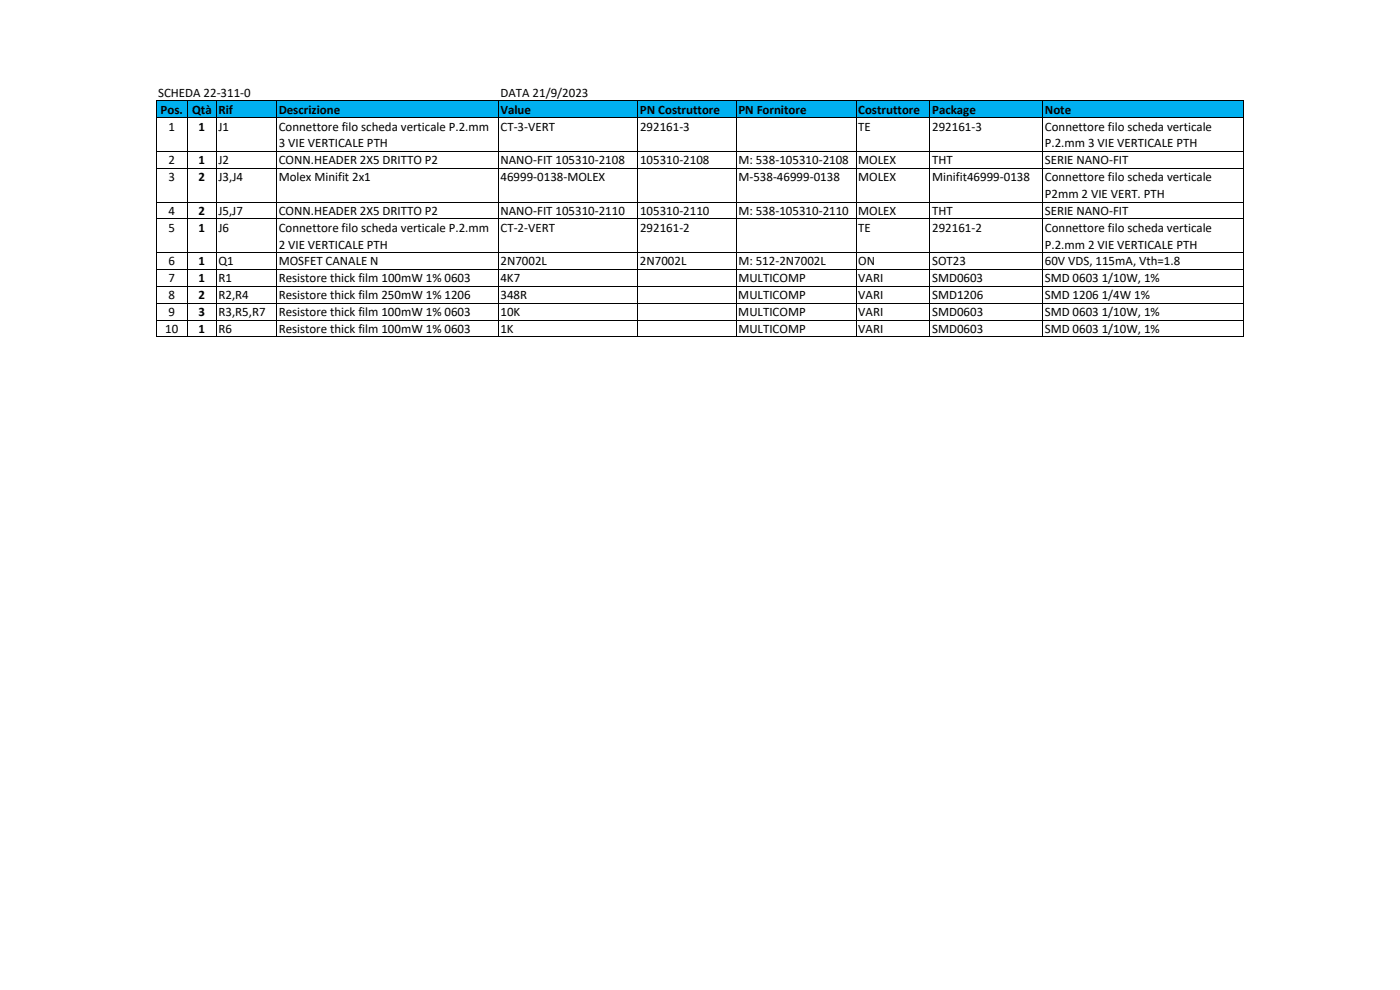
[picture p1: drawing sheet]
<svg xmlns="http://www.w3.org/2000/svg" width="420mm" height="297mm" viewBox="0 0 420 297" stroke-linecap="round" stroke-linejoin="round" font-family="sans-serif">
<defs><g id="words">
<g font-size="3.9">
<text x="47.4" y="29">SCHEDA 22‐311‐0</text>
<text x="150.2" y="29">DATA 21/9/2023</text>
<text x="48.2" y="34.1">Pos.</text>
<text x="57.6" y="34.1">Qtà Rif</text>
<text x="83.6" y="34.1">Descrizione</text>
<text x="150.2" y="34.1">Value</text>
<text x="192.1" y="34.1">PN Costruttore</text>
<text x="221.6" y="34.1">PN Fornitore</text>
<text x="257.6" y="34.1">Costruttore</text>
<text x="279.8" y="34.1">Package</text>
<text x="313.6" y="34.1">Note</text>
<text x="50.6" y="39.2">1</text>
<text x="59.6" y="39.2">1</text>
<text x="65.6" y="39.2">J1</text>
<text x="83.6" y="39.2">Connettore filo scheda verticale P.2.mm</text>
<text x="150.2" y="39.2">CT‐3‐VERT</text>
<text x="192.1" y="39.2">292161‐3</text>
<text x="257.6" y="39.2">TE</text>
<text x="279.7" y="39.2">292161‐3</text>
<text x="313.6" y="39.2">Connettore filo scheda verticale</text>
<text x="83.6" y="44.2">3 VIE VERTICALE PTH</text>
<text x="313.6" y="44.2">P.2.mm 3 VIE VERTICALE PTH</text>
<text x="50.6" y="49.3">2</text>
<text x="59.6" y="49.3">1</text>
<text x="65.6" y="49.3">J2</text>
<text x="83.6" y="49.3">CONN.HEADER 2X5 DRITTO P2</text>
<text x="150.2" y="49.3">NANO‐FIT 105310‐2108</text>
<text x="192.1" y="49.3">105310‐2108</text>
<text x="221.6" y="49.3">M: 538‐105310‐2108</text>
<text x="257.5" y="49.3">MOLEX</text>
<text x="279.7" y="49.3">THT</text>
<text x="313.6" y="49.3">SERIE NANO‐FIT</text>
<text x="50.6" y="54.3">3</text>
<text x="59.6" y="54.3">2</text>
<text x="65.6" y="54.3">J3,J4</text>
<text x="83.6" y="54.3">Molex Minifit 2x1</text>
<text x="150.2" y="54.3">46999‐0138‐MOLEX</text>
<text x="221.6" y="54.3">M‐538‐46999‐0138</text>
<text x="257.6" y="54.3">MOLEX</text>
<text x="279.8" y="54.3">Minifit46999‐0138</text>
<text x="313.6" y="54.3">Connettore filo scheda verticale</text>
<text x="313.6" y="59.4">P2mm 2 VIE VERT. PTH</text>
<text x="50.6" y="64.5">4</text>
<text x="59.6" y="64.5">2</text>
<text x="65.6" y="64.5">J5,J7</text>
<text x="83.6" y="64.5">CONN.HEADER 2X5 DRITTO P2</text>
<text x="150.2" y="64.5">NANO‐FIT 105310‐2110</text>
<text x="192.1" y="64.5">105310‐2110</text>
<text x="221.6" y="64.5">M: 538‐105310‐2110</text>
<text x="257.5" y="64.5">MOLEX</text>
<text x="279.7" y="64.5">THT</text>
<text x="313.6" y="64.5">SERIE NANO‐FIT</text>
<text x="50.6" y="69.5">5</text>
<text x="59.6" y="69.5">1</text>
<text x="65.6" y="69.5">J6</text>
<text x="83.6" y="69.5">Connettore filo scheda verticale P.2.mm</text>
<text x="150.2" y="69.5">CT‐2‐VERT</text>
<text x="192.1" y="69.5">292161‐2</text>
<text x="257.6" y="69.5">TE</text>
<text x="279.7" y="69.5">292161‐2</text>
<text x="313.6" y="69.5">Connettore filo scheda verticale</text>
<text x="83.6" y="74.6">2 VIE VERTICALE PTH</text>
<text x="313.6" y="74.6">P.2.mm 2 VIE VERTICALE PTH</text>
<text x="50.6" y="79.6">6</text>
<text x="59.6" y="79.6">1</text>
<text x="65.6" y="79.6">Q1</text>
<text x="83.6" y="79.6">MOSFET CANALE N</text>
<text x="150.2" y="79.6">2N7002L</text>
<text x="192.1" y="79.6">2N7002L</text>
<text x="221.6" y="79.6">M: 512‐2N7002L</text>
<text x="257.6" y="79.6">ON</text>
<text x="279.7" y="79.6">SOT23</text>
<text x="313.6" y="79.6">60V VDS, 115mA, Vth=1.8</text>
<text x="50.6" y="89.7">8</text>
<text x="50.6" y="84.7">7</text>
<text x="59.6" y="89.7">2</text>
<text x="59.6" y="84.7">1</text>
<text x="65.6" y="89.7">R2,R4</text>
<text x="65.6" y="84.7">R1</text>
<text x="83.6" y="84.7">Resistore thick film 100mW 1% 0603</text>
<text x="83.7" y="89.7">Resistore thick film 250mW 1% 1206</text>
<text x="150.2" y="84.7">4K7</text>
<text x="150.2" y="89.7">348R</text>
<text x="221.6" y="89.7">MULTICOMP</text>
<text x="221.6" y="84.7">MULTICOMP</text>
<text x="257.6" y="84.7">VARI</text>
<text x="257.6" y="89.7">VARI</text>
<text x="279.7" y="84.7">SMD0603</text>
<text x="279.8" y="89.7">SMD1206</text>
<text x="313.6" y="84.7">SMD 0603</text>
<text x="313.6" y="89.7">SMD 1206</text>
<text x="330.7" y="89.7">1/4W 1%</text>
<text x="330.7" y="84.7">1/10W, 1%</text>
<text x="50.6" y="94.8">9</text>
<text x="59.6" y="94.8">3</text>
<text x="65.6" y="94.8">R3,R5,R7</text>
<text x="83.6" y="94.8">Resistore thick film 100mW 1% 0603</text>
<text x="150.2" y="94.8">10K</text>
<text x="221.6" y="94.8">MULTICOMP</text>
<text x="257.6" y="94.8">VARI</text>
<text x="279.8" y="94.8">SMD0603</text>
<text x="313.6" y="94.8">SMD 0603</text>
<text x="330.7" y="94.8">1/10W, 1%</text>
<text x="49.6" y="99.9">10</text>
<text x="59.6" y="99.9">1</text>
<text x="65.6" y="99.9">R6</text>
<text x="83.6" y="99.9">Resistore thick film 100mW 1% 0603</text>
<text x="150.2" y="99.9">1K</text>
<text x="221.6" y="99.9">MULTICOMP</text>
<text x="257.6" y="99.9">VARI</text>
<text x="279.8" y="99.9">SMD0603</text>
<text x="313.6" y="99.9">SMD 0603</text>
<text x="330.7" y="99.9">1/10W, 1%</text>
</g>
</g></defs>
<path d="M47 30.2h326.1v5.1h-326.1z" fill="#00b0f0"/>
<g fill="none" stroke="#000" stroke-width=".3">
<path d="M46.8 30.2l326.2 .1 .1 70.8h-326.3zM46.8 35.3h326.3M56.1 30.3v70.8M64.9 30.3v70.8M83 30.3v70.8M149.5 30.3v70.8M191.4 30.3v70.8M220.9 30.3v70.8M256.9 30.3v70.8M279.1 30.3v70.8M312.9 30.3v70.8M46.8 45.4h326.3"/>
<path d="M46.8 50.5h326.3M46.8 60.6h326.3M46.8 65.7h326.3M46.8 75.8h326.3M46.8 80.8h326.3M46.8 85.9h326.3M46.8 91h326.3M46.8 96h326.3"/>
</g>
<use href="#words"/>
</svg>
